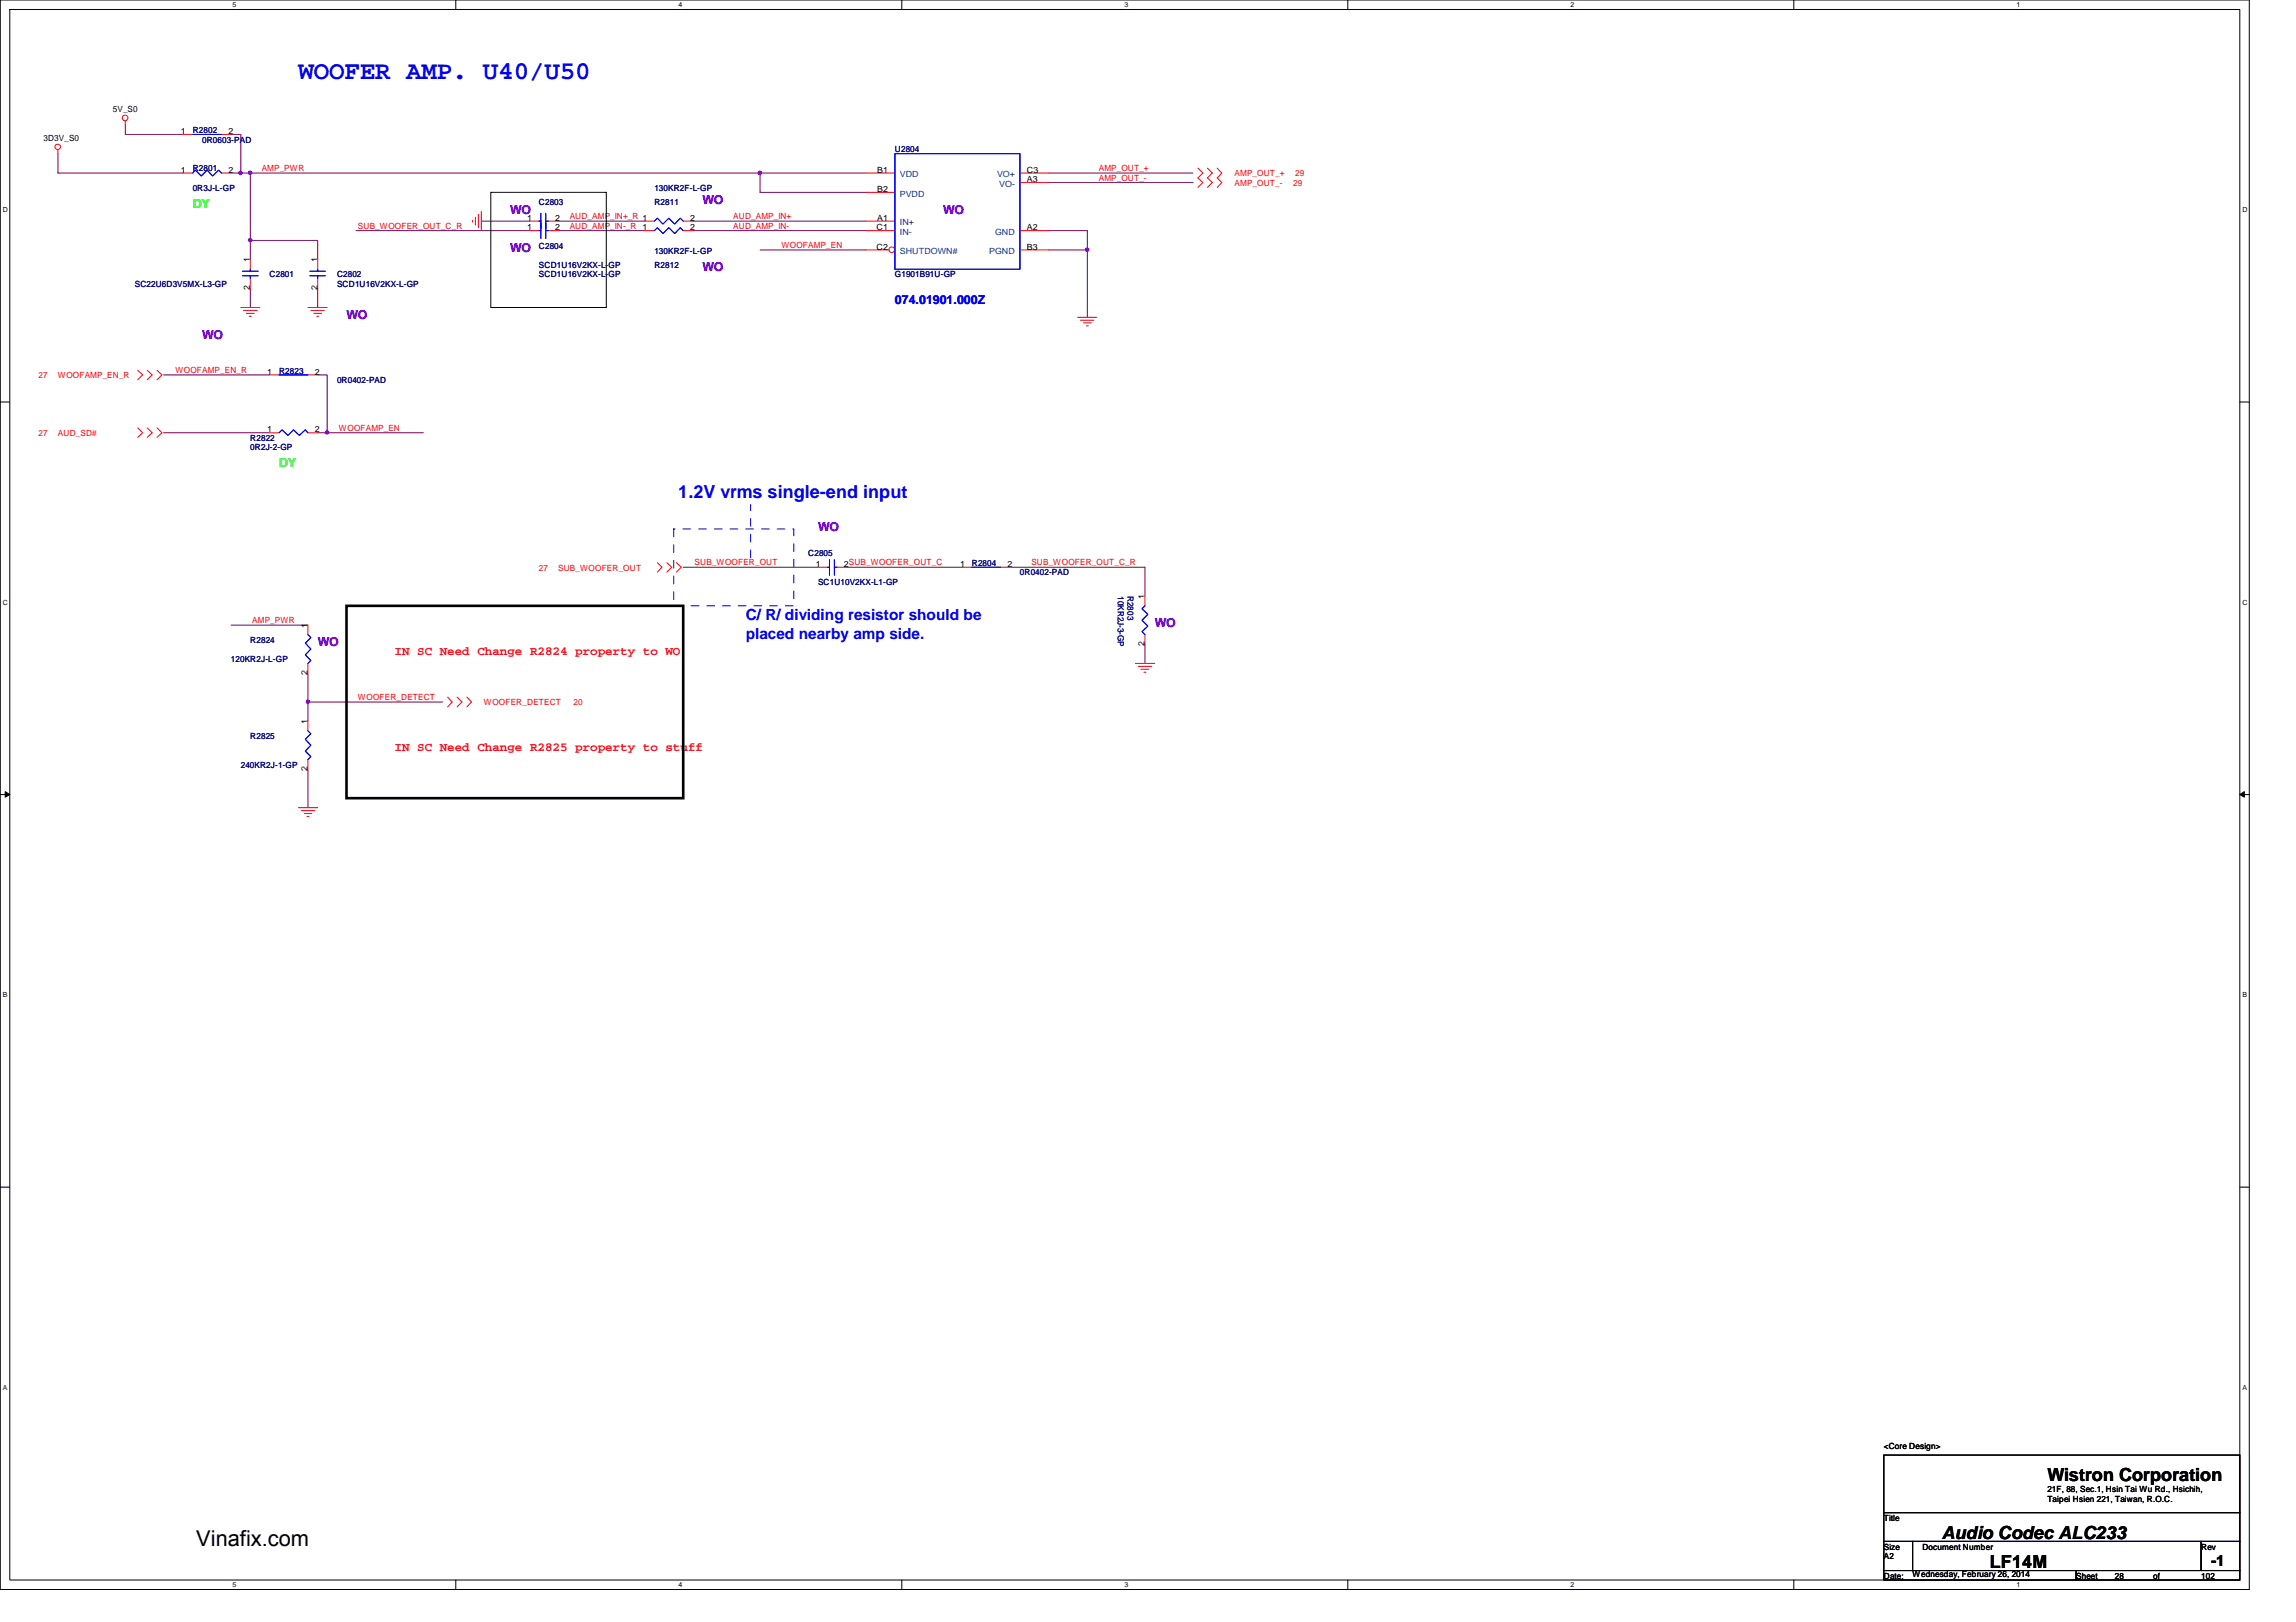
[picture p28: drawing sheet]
<svg xmlns="http://www.w3.org/2000/svg" width="297mm" height="210mm" viewBox="0 0 297 210" stroke-linecap="round" stroke-linejoin="round" font-family="sans-serif">
<defs><g id="words">
<text font-size="3.3" fill="#00f" x="38.6" y="10.2">WOOFER AMP. U40/U50</text>
<text font-size="2.8" x="25.4" y="200.1">Vinafix.com</text>
<text font-size="2.3" fill="#00f" x="87.8" y="64.4">1.2V vrms single-end input</text>
<g font-size="2.3">
<text x="264.9" y="191.7">Wistron Corporation</text>
<text x="251.2" y="199.2">Audio Codec ALC233</text>
<text x="257.4" y="202.9">LF14M</text>
</g>
<g font-size="2" fill="#00f">
<text x="96.5" y="80.3">C/ R/ dividing resistor should be</text>
<text x="96.5" y="82.7">placed nearby amp side.</text>
</g>
<text font-size="2" x="286" y="202.6">-1</text>
<g font-size="1.6" fill="#0f0">
<text x="24.9" y="26.9">DY</text>
<text x="36.1" y="60.5">DY</text>
</g>
<g font-size="1.6" fill="#8000ff">
<text x="66" y="27.6">WO</text>
<text x="90.9" y="26.4">WO</text>
<text x="122" y="27.6">WO</text>
<text x="66" y="32.6">WO</text>
<text x="90.9" y="35.1">WO</text>
<text x="44.8" y="41.3">WO</text>
<text x="26.2" y="43.8">WO</text>
<text x="105.8" y="68.7">WO</text>
<text x="41.1" y="83.7">WO</text>
<text x="149.4" y="81.2">WO</text>
</g>
<text font-size="1.6" fill="#00f" x="115.8" y="39.3">074.01901.000Z</text>
<g font-size="1.6" fill="#f00">
<text x="51.1" y="84.7">IN SC Need Change R2824 property to WO</text>
<text x="51.1" y="97.2">IN SC Need Change R2825 property to stuff</text>
</g>
<g font-size="1.1">
<text x="14.6" y="14.5">5V_S0</text>
<text x="23.4" y="17.4">1</text>
<text x="29.5" y="17.4">2</text>
<text x="5.6" y="18.2">3D3V_S0</text>
<text x="23.4" y="22.4">1</text>
<text x="29.5" y="22.4">2</text>
<text x="113.5" y="22.4">B1</text>
<text x="132.8" y="22.4">C3</text>
<text x="132.8" y="23.6">A3</text>
<text x="68.2" y="29.8">1</text>
<text x="68.2" y="28.6">1</text>
<text x="71.8" y="29.8">2</text>
<text x="71.8" y="28.6">2</text>
<text x="83.1" y="29.8">1</text>
<text x="89.3" y="28.6">2</text>
<text x="89.3" y="29.8">2</text>
<text x="113.4" y="29.8">C1</text>
<text x="113.5" y="28.6">A1</text>
<text x="113.5" y="24.8">B2</text>
<text x="132.8" y="29.8">A2</text>
<text x="32.3" y="34" transform="rotate(-90 32.3 34)">1</text>
<text x="41.1" y="34" transform="rotate(-90 41.1 34)">1</text>
<text x="113.4" y="32.3">C2</text>
<text x="132.8" y="32.3">B3</text>
<text x="32.3" y="37.6" transform="rotate(-90 32.3 37.6)">2</text>
<text x="41.1" y="37.6" transform="rotate(-90 41.1 37.6)">2</text>
<text x="34.6" y="48.5">1</text>
<text x="40.7" y="48.5">2</text>
<text x="34.6" y="56">1</text>
<text x="40.7" y="56">2</text>
<text x="105.5" y="73.4">1</text>
<text x="109.2" y="73.4">2SUB_WOOFER_OUT_C</text>
<text x="124.2" y="73.4">1</text>
<text x="130.3" y="73.4">2</text>
<text x="148.1" y="77.5" transform="rotate(-90 148.1 77.5)">1</text>
<text x="39.8" y="81.2" transform="rotate(-90 39.8 81.2)">1</text>
<text x="148.1" y="83.7" transform="rotate(-90 148.1 83.7)">2</text>
<text x="39.8" y="87.4" transform="rotate(-90 39.8 87.4)">2</text>
<text x="39.8" y="93.7" transform="rotate(-90 39.8 93.7)">1</text>
<text x="39.8" y="99.8" transform="rotate(-90 39.8 99.8)">2</text>
<text x="243.7" y="187.5">&lt;Core Design&gt;</text>
<text x="243.7" y="196.8">Title</text>
<text x="264.9" y="193.1">21F, 88, Sec.1, Hsin Tai Wu Rd., Hsichih,</text>
<text x="264.9" y="194.4">Taipei Hsien 221, Taiwan, R.O.C.</text>
<text x="243.7" y="201.8">A2</text>
<text x="243.7" y="200.5">Size</text>
<text x="248.7" y="200.5">Document Number</text>
<text x="284.8" y="200.5">Rev</text>
<text x="243.7" y="204.3">Date:</text>
<text x="247.4" y="204">Wednesday, February 26, 2014</text>
<text x="268.6" y="204.3">Sheet</text>
<text x="273.6" y="204.3">28</text>
<text x="278.6" y="204.3">of</text>
<text x="284.8" y="204.3">102</text>
</g>
<g font-size="1.1" fill="#000080">
<text x="24.9" y="17.2">R2802</text>
<text x="24.9" y="22.2">R2801</text>
<text x="26.2" y="18.5">0R0603-PAD</text>
<text x="115.8" y="19.7">U2804</text>
<text x="24.9" y="24.7">0R3J-L-GP</text>
<text x="69.7" y="26.5">C2803</text>
<text x="84.7" y="26.5">R2811</text>
<text x="84.7" y="24.7">130KR2F-L-GP</text>
<text x="34.9" y="35.9">C2801</text>
<text x="43.6" y="35.9">C2802</text>
<text x="69.7" y="32.2">C2804</text>
<text x="69.7" y="35.9">SCD1U16V2KX-L-GP</text>
<text x="69.7" y="34.6">SCD1U16V2KX-L-GP</text>
<text x="84.7" y="34.6">R2812</text>
<text x="84.7" y="32.9">130KR2F-L-GP</text>
<text x="115.8" y="35.9">G1901B91U-GP</text>
<text x="17.4" y="37.1">SC22U6D3V5MX-L3-GP</text>
<text x="43.6" y="37.1">SCD1U16V2KX-L-GP</text>
<text x="36.1" y="48.3">R2823</text>
<text x="43.6" y="49.6">0R0402-PAD</text>
<text x="32.4" y="57.1">R2822</text>
<text x="32.4" y="58.3">0R2J-2-GP</text>
<text x="104.6" y="72">C2805</text>
<text x="105.8" y="75.7">SC1U10V2KX-L1-GP</text>
<text x="125.7" y="73.2">R2804</text>
<text x="131.9" y="74.5">0R0402-PAD</text>
<text x="144.6" y="77.1" transform="rotate(90 144.6 77.1)">10KR2J-3-GP</text>
<text x="145.9" y="77.1" transform="rotate(90 145.9 77.1)">R2803</text>
<text x="32.4" y="83.2">R2824</text>
<text x="29.9" y="85.7">120KR2J-L-GP</text>
<text x="32.4" y="95.6">R2825</text>
<text x="31.2" y="99.4">240KR2J-1-GP</text>
</g>
<g font-size="1.1" fill="#f00">
<text x="33.9" y="22.1">AMP_PWR</text>
<text x="142.2" y="22.1">AMP_OUT_+</text>
<text x="142.2" y="23.4">AMP_OUT_-</text>
<text x="159.7" y="22.8">AMP_OUT_+</text>
<text x="167.6" y="22.8">29</text>
<text x="46.3" y="29.6">SUB_WOOFER_OUT_C_R</text>
<text x="73.7" y="28.4">AUD_AMP_IN+_R 1</text>
<text x="73.7" y="29.6">AUD_AMP_IN-_R</text>
<text x="94.9" y="28.4">AUD_AMP_IN+</text>
<text x="94.9" y="29.6">AUD_AMP_IN-</text>
<text x="159.7" y="24.1">AMP_OUT_-</text>
<text x="167.3" y="24.1">29</text>
<text x="101.1" y="32.1">WOOFAMP_EN</text>
<text x="5" y="49">27</text>
<text x="7.5" y="49">WOOFAMP_EN_R</text>
<text x="22.7" y="48.3">WOOFAMP_EN_R</text>
<text x="5" y="56.4">27</text>
<text x="7.5" y="56.4">AUD_SD#</text>
<text x="43.9" y="55.8">WOOFAMP_EN</text>
<text x="69.7" y="73.9">27</text>
<text x="72.2" y="73.9">SUB_WOOFER_OUT</text>
<text x="89.9" y="73.2">SUB_WOOFER_OUT</text>
<text x="133.4" y="73.2">SUB_WOOFER_OUT_C_R</text>
<text x="32.6" y="80.6">AMP_PWR</text>
<text x="46.3" y="90.6">WOOFER_DETECT</text>
<text x="62.6" y="91.3">WOOFER_DETECT</text>
<text x="74.2" y="91.3">20</text>
</g>
<g font-size="1.1" fill="#004080">
<text x="116.4" y="22.9">VDD</text>
<text x="129" y="22.9">VO+</text>
<text x="116.4" y="29.2">IN+</text>
<text x="116.4" y="25.4">PVDD</text>
<text x="129.3" y="24.2">VO-</text>
<text x="116.4" y="30.4">IN-</text>
<text x="116.4" y="32.9">SHUTDOWN#</text>
<text x="128" y="32.9">PGND</text>
<text x="128.7" y="30.4">GND</text>
</g>
<g font-size=".9">
<text x="30.1" y=".9">5</text>
<text x="87.8" y=".9">4</text>
<text x="145.5" y=".9">3</text>
<text x="203.2" y=".9">2</text>
<text x="260.9" y=".9">1</text>
<text x=".4" y="27.4">D</text>
<text x="290.1" y="27.4">D</text>
<text x=".4" y="78.2">C</text>
<text x="290.1" y="78.2">C</text>
<text x=".4" y="129">B</text>
<text x="290.1" y="129">B</text>
<text x=".4" y="179.8">A</text>
<text x="290.1" y="179.8">A</text>
<text x="30.1" y="205.4">5</text>
<text x="87.8" y="205.4">4</text>
<text x="145.5" y="205.4">3</text>
<text x="203.2" y="205.4">2</text>
<text x="260.9" y="205.4">1</text>
</g>
</g></defs>
<path d="M0 0h291v205.7h-291zM1.3 1.2h288.5v203.3h-288.5z" fill="none" stroke="#000" stroke-width=".13"/>
<g fill="#fff">
<path d="M30.1 .1h.5v1h-.5z"/>
<path d="M30.1 204.6h.5v1h-.5z"/>
</g>
<path d="M59 0v1.2M59 204.5v1.2" fill="none" stroke="#000" stroke-width=".13"/>
<g fill="#fff">
<path d="M87.8 .1h.5v1h-.5z"/>
<path d="M87.8 204.6h.5v1h-.5z"/>
</g>
<path d="M116.7 0v1.2M116.7 204.5v1.2" fill="none" stroke="#000" stroke-width=".13"/>
<g fill="#fff">
<path d="M145.5 .1h.5v1h-.5z"/>
<path d="M145.5 204.6h.5v1h-.5z"/>
</g>
<path d="M174.4 0v1.2M174.4 204.5v1.2" fill="none" stroke="#000" stroke-width=".13"/>
<g fill="#fff">
<path d="M203.2 .1h.5v1h-.5z"/>
<path d="M203.2 204.6h.5v1h-.5z"/>
</g>
<path d="M232.1 0v1.2M232.1 204.5v1.2" fill="none" stroke="#000" stroke-width=".13"/>
<g fill="#fff">
<path d="M260.9 .1h.5v1h-.5z"/>
<path d="M260.9 204.6h.5v1h-.5z"/>
<path d="M.4 26.6h.6v1h-.6z"/>
<path d="M290.1 26.6h.6v1h-.6z"/>
<path d="M.4 77.4h.6v1h-.6z"/>
<path d="M290.1 77.4h.6v1h-.6z"/>
</g>
<path d="M0 52h1.3M289.8 52h1.2" fill="none" stroke="#000" stroke-width=".13"/>
<g fill="#fff">
<path d="M.4 128.2h.6v1h-.6z"/>
<path d="M290.1 128.2h.6v1h-.6z"/>
</g>
<path d="M0 102.8h1.3M.7 102.4l.6 .4-.6 .4zM289.8 102.8h1.2M289.8 102.8l.6-.4v.8z" fill="none" stroke="#000" stroke-width=".13"/>
<path d="M.7 102.4l.6 .4-.6 .4zM289.8 102.8l.6-.4v.8z" fill="#000"/>
<g fill="#fff">
<path d="M.4 179h.5v1h-.5z"/>
<path d="M290.1 179h.6v1h-.6z"/>
</g>
<path d="M0 153.6h1.3M289.8 153.6h1.2" fill="none" stroke="#000" stroke-width=".13"/>
<path d="M7.5 19.9v2.5h16.2M16.2 16.2v1.2h7.5M29.9 17.4h1.3v5M29.9 22.4h1.3M31.2 22.4h1.2M32.4 31.1v2.5M32.4 37.3v2.5M98.3 24.9h13.8" fill="none" stroke="#800040" stroke-width=".13"/>
<path d="M31 22.2h.2l.1 .2-.1 .1-.1 .1-.1-.1z" fill-rule="evenodd" fill="#f0f"/>
<path d="M31 22.2h.2l.1 .2-.1 .1-.1 .1-.1-.1z" fill="none" stroke="#f0f" stroke-width=".13"/>
<path d="M32.4 31.1h8.7v2.5M41.1 37.3v2.5M72.2 28.6h11.2M72.2 29.8h11.2M89.6 28.6h22.5M89.6 29.8h22.5M98.3 32.3h13.8" fill="none" stroke="#800040" stroke-width=".13"/>
<path d="M32.2 30.9h.3l.1 .2-.1 .1-.2 .1-.1-.1z" fill-rule="evenodd" fill="#f0f"/>
<path d="M32.2 30.9h.3l.1 .2-.1 .1-.2 .1-.1-.1z" fill="none" stroke="#f0f" stroke-width=".13"/>
<path d="M32.4 22.4v8.7" fill="none" stroke="#800040" stroke-width=".13"/>
<path d="M32.2 22.2h.3l.1 .2-.1 .1-.2 .1-.1-.1z" fill-rule="evenodd" fill="#f0f"/>
<path d="M32.2 22.2h.3l.1 .2-.1 .1-.2 .1-.1-.1z" fill="none" stroke="#f0f" stroke-width=".13"/>
<path d="M98.3 22.4h13.8" fill="none" stroke="#800040" stroke-width=".13"/>
<path d="M98.1 22.2h.4v.2v.1l-.2 .1-.2-.1z" fill-rule="evenodd" fill="#f0f"/>
<path d="M98.1 22.2h.4v.2v.1l-.2 .1-.2-.1z" fill="none" stroke="#f0f" stroke-width=".13"/>
<path d="M32.4 22.4h65.9v2.5M62.3 28.6h6.2M21.2 56h13.7M21.2 48.5h13.7M41.1 48.5h1.2v7.5h12.5" fill="none" stroke="#800040" stroke-width=".13"/>
<path d="M42.1 55.8h.4v.2v.1l-.2 .1-.2-.1z" fill-rule="evenodd" fill="#f0f"/>
<path d="M42.1 55.8h.4v.2v.1l-.2 .1-.2-.1z" fill="none" stroke="#f0f" stroke-width=".13"/>
<path d="M46.1 29.8h22.4M135.7 22.4h18.6M135.7 23.6h18.6M135.7 32.3h5M140.7 29.8v2.5M140.7 32.3v8.8M41.1 56h1.2M88.4 73.4h17.4M109.6 73.4h14.9M130.7 73.4h17.4v3.7M148.1 83.4v2.5" fill="none" stroke="#800040" stroke-width=".13"/>
<path d="M140.5 32.1h.3l.1 .2-.1 .2-.2 .1-.1-.1z" fill-rule="evenodd" fill="#f0f"/>
<path d="M140.5 32.1h.3l.1 .2-.1 .2-.2 .1-.1-.1z" fill="none" stroke="#f0f" stroke-width=".13"/>
<path d="M135.7 29.8h5M29.9 80.9h9.9M39.8 90.8h17.5M39.8 87.1v3.7M39.8 99.6v4.9M39.8 90.8v2.5" fill="none" stroke="#800040" stroke-width=".13"/>
<path d="M39.7 90.7h.3v.1v.2l-.2 .1-.1-.1z" fill-rule="evenodd" fill="#f0f"/>
<path d="M39.7 90.7h.3v.1v.2l-.2 .1-.1-.1z" fill="none" stroke="#f0f" stroke-width=".13"/>
<g fill="none" stroke="#f00" stroke-width=".13">
<path d="M7.5 19.4v.5M16.2 15.7v.5M23.7 22.4h1.2M28.7 22.4h1.2M31.2 39.8h2.4M39.8 39.8h2.5M41.1 33.6v1.2M41.1 36.1v1.2M61.1 28.5v.2M61.5 28.1v1M61.9 27.7v1.8M62.3 27.3v2.5"/>
<path d="M68.5 29.8h1.2M70.9 29.8h1.3M83.4 28.6h1.3M88.4 28.6h1.2M112.1 22.4h3.7M112.1 28.6h3.7M112.1 29.8h3.7M112.1 24.9h3.7M131.9 29.8h3.8M131.9 23.6h3.8M131.9 32.3h3.8M155 21.8l.6 .6-.6 .6 .6 .6-.6 .7"/>
<path d="M156.2 21.8l.6 .6-.6 .6 .6 .6-.6 .7M157.5 21.8l.6 .6-.6 .6 .6 .6-.6 .7M17.8 55.4l.7 .6-.7 .6M17.8 47.9l.7 .6-.7 .6M19 55.4l.7 .6-.7 .6M19 47.9l.7 .6-.7 .6M20.3 55.4l.7 .6-.7 .6M20.3 47.9l.7 .6-.7 .6M31.5 40.2h1.8M31.9 40.6h1M32.3 40.9h.2M40.2 40.2h1.7"/>
<path d="M40.6 40.6h1M41 40.9h.2M139.4 41.1h2.5M139.8 41.4h1.7M140.2 41.8h1M140.5 42.2h.3M85 72.8l.6 .6-.6 .6M86.3 72.8l.6 .6-.6 .6M87.5 72.8l.6 .6-.6 .6M124.5 73.4h1.2M129.5 73.4h1.2M148.1 77.1v1.3"/>
<path d="M39.8 80.9v1.2M39.8 85.9v1.2M39.8 93.3v1.3M39.8 98.3v1.3M57.9 90.2l.6 .6-.6 .7M59.1 90.2l.7 .6-.7 .7M60.4 90.2l.6 .6-.6 .7M146.9 85.9h2.5M147.3 86.2h1.7M147.6 86.6h1M148 87h.2M148.1 82.1v1.3"/>
<path d="M38.6 104.5h2.5M39 104.9h1.7M39.4 105.3h.9M39.7 105.7h.3"/>
<circle cx="7.5" cy="19" r=".36"/>
<circle cx="16.2" cy="15.3" r=".37"/>
</g>
<path d="M63.5 24.9h14.9v14.9h-14.9zM243.7 188.3h46.1v7.4h-46.1zM243.7 195.7h46.1v3.8h-46.1zM243.7 199.5h3.7v3.7h-3.7zM247.4 199.5h37.4v3.7h-37.4zM284.8 199.5h5v3.7h-5zM243.7 203.2h24.9v1.3h-24.9zM268.6 203.2h21.2v1.3h-21.2z" fill="none" stroke="#000" stroke-width=".13"/>
<path d="M87.2 68.5h15.5v9.9h-15.5zM97.1 72.2v-6.9M97.1 65.3h.1" fill="none" stroke="#00f" stroke-width=".13" stroke-dasharray="1 1 1 1 1 1 1 1"/>
<path d="M44.8 78.4h43.6v24.9h-43.6z" fill="none" stroke="#000" stroke-width=".34"/>
<g fill="none" stroke="#00f" stroke-width=".13">
<path d="M24.9 22.4l.4-.4 .7 .8 .8-.8 .7 .8 .8-.8 .4 .4M40.1 35.7h2M40.1 35.1h2M41.1 34.8v.3M41.1 35.7v.4M69.7 29.8h.3M70 28.9v2M70.6 29.8h.3M70.6 28.9v2M84.7 28.6l.3-.4 .8 .8 .7-.8 .8 .8 .7-.8 .4 .4M125.7 73.4h3.8M148.1 78.4l-.4 .4 .8 .7-.8 .8 .8 .7-.8 .7 .4 .4"/>
<path d="M39.8 94.6l.4 .4-.7 .7 .7 .7-.7 .8 .7 .7-.4 .4M39.8 82.1l.4 .4-.7 .7 .7 .8-.7 .8 .7 .7-.4 .4"/>
</g>
<circle cx="115.4" cy="32.3" r=".37" fill="#fff"/>
<g fill="none" stroke="#f00" stroke-width=".13">
<path d="M23.7 17.4h1.2M28.7 17.4h1.2M32.4 33.6v1.2M32.4 36.1v1.2M68.5 28.6h1.2M70.9 28.6h1.3M83.4 29.8h1.3M88.4 29.8h1.2M112.1 32.3h2.9M131.9 22.4h3.8M34.9 48.5h1.2M34.9 56h1.2"/>
<path d="M39.8 48.5h1.3M39.8 56h1.3M105.8 73.4h1.3M108.3 73.4h1.3"/>
<circle cx="115.4" cy="32.3" r=".37"/>
</g>
<g fill="none" stroke="#00f" stroke-width=".13">
<path d="M24.9 17.4h3.8M115.8 19.9h16.1v14.9h-16.1zM31.4 35.1h2M31.4 35.7h2M32.4 34.8v.3M32.4 35.7v.4M69.7 28.6h.3M70 27.6v2M70.6 28.6h.3M70.6 27.6v2M84.7 29.8l.3-.3 .8 .7 .7-.7 .8 .7 .7-.7 .4 .3M36.1 48.5h3.7"/>
<path d="M36.1 56l.4-.4 .8 .7 .7-.7 .7 .7 .8-.7 .3 .4M107.1 73.4h.2M107.3 72.4v2M107.9 73.4h.4M107.9 72.4v2"/>
</g>
<path d="M31 22.2h.2l.1 .2-.1 .1-.1 .1-.1-.1z" fill-rule="evenodd" fill="#f0f"/>
<path d="M31 22.2h.2l.1 .2-.1 .1-.1 .1-.1-.1z" fill="none" stroke="#f0f" stroke-width=".13"/>
<path d="M32.2 30.9h.3l.1 .2-.1 .1-.2 .1-.1-.1z" fill-rule="evenodd" fill="#f0f"/>
<path d="M32.2 30.9h.3l.1 .2-.1 .1-.2 .1-.1-.1z" fill="none" stroke="#f0f" stroke-width=".13"/>
<path d="M32.2 22.2h.3l.1 .2-.1 .1-.2 .1-.1-.1z" fill-rule="evenodd" fill="#f0f"/>
<path d="M32.2 22.2h.3l.1 .2-.1 .1-.2 .1-.1-.1z" fill="none" stroke="#f0f" stroke-width=".13"/>
<path d="M98.1 22.2h.4v.2v.1l-.2 .1-.2-.1z" fill-rule="evenodd" fill="#f0f"/>
<path d="M98.1 22.2h.4v.2v.1l-.2 .1-.2-.1z" fill="none" stroke="#f0f" stroke-width=".13"/>
<path d="M42.1 55.8h.4v.2v.1l-.2 .1-.2-.1z" fill-rule="evenodd" fill="#f0f"/>
<path d="M42.1 55.8h.4v.2v.1l-.2 .1-.2-.1z" fill="none" stroke="#f0f" stroke-width=".13"/>
<path d="M140.5 32.1h.3l.1 .2-.1 .2-.2 .1-.1-.1z" fill-rule="evenodd" fill="#f0f"/>
<path d="M140.5 32.1h.3l.1 .2-.1 .2-.2 .1-.1-.1z" fill="none" stroke="#f0f" stroke-width=".13"/>
<path d="M39.7 90.7h.3v.1v.2l-.2 .1-.1-.1z" fill-rule="evenodd" fill="#f0f"/>
<path d="M39.7 90.7h.3v.1v.2l-.2 .1-.1-.1z" fill="none" stroke="#f0f" stroke-width=".13"/>
<use href="#words"/>
</svg>
